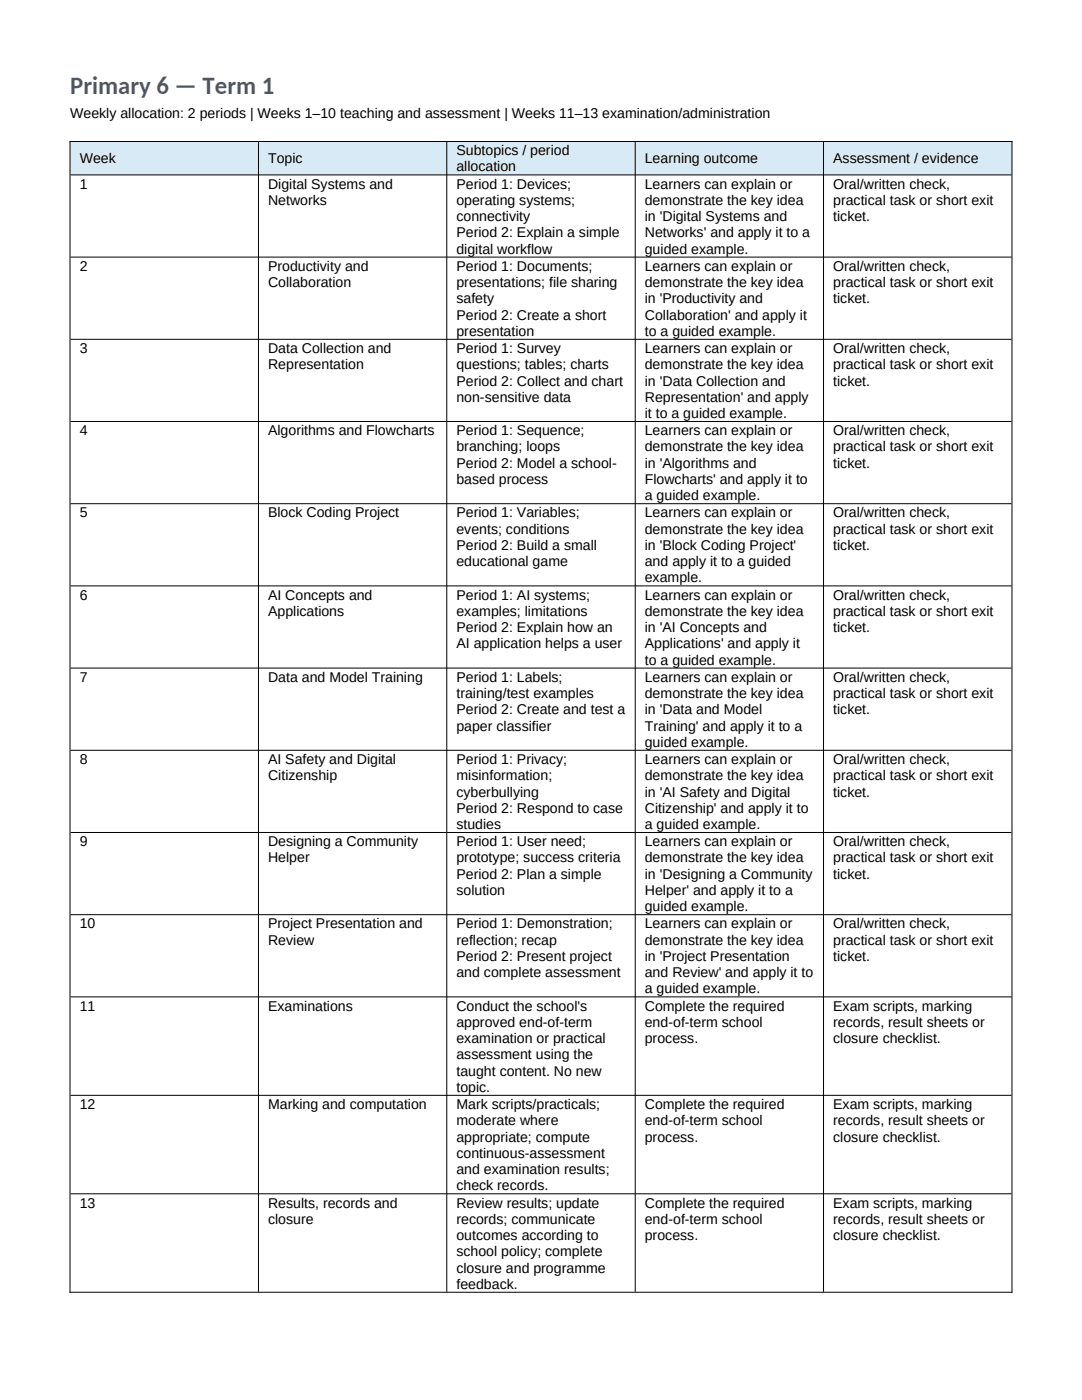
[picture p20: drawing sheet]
<svg xmlns="http://www.w3.org/2000/svg" width="216mm" height="279mm" viewBox="0 0 216 279" stroke-linecap="round" stroke-linejoin="round" font-family="sans-serif">
<defs><g id="words">
<text font-size="4.9" fill="#365f91" x="14" y="18.7">Primary 6 — Term 1</text>
<g font-size="2.8">
<text x="14" y="23.5">Weekly allocation: 2 periods | Weeks 1–10 teaching and assessment | Weeks 11–13 examination/administration</text>
<text x="15.9" y="32.6">Week</text>
<text x="53.5" y="32.6">Topic</text>
<text x="91.1" y="31">Subtopics / period</text>
<text x="91.1" y="34.2">allocation</text>
<text x="128.7" y="32.6">Learning outcome</text>
<text x="166.3" y="32.6">Assessment / evidence</text>
<text x="15.9" y="37.6">1</text>
<text x="53.5" y="37.6">Digital Systems and</text>
<text x="53.5" y="40.9">Networks</text>
<text x="91.1" y="37.6">Period 1: Devices;</text>
<text x="91.1" y="40.9">operating systems;</text>
<text x="128.7" y="37.6">Learners can explain or</text>
<text x="128.7" y="40.9">demonstrate the key idea</text>
<text x="166.3" y="37.6">Oral/written check,</text>
<text x="166.3" y="40.9">practical task or short exit</text>
<text x="91.1" y="44.1">connectivity</text>
<text x="91.1" y="47.4">Period 2: Explain a simple</text>
<text x="128.7" y="44.1">in 'Digital Systems and</text>
<text x="128.7" y="47.4">Networks' and apply it to a</text>
<text x="166.3" y="44.1">ticket.</text>
<text x="91.1" y="50.6">digital workflow</text>
<text x="128.7" y="50.6">guided example.</text>
<text x="15.9" y="54">2</text>
<text x="53.5" y="54">Productivity and</text>
<text x="53.5" y="57.3">Collaboration</text>
<text x="91.1" y="54">Period 1: Documents;</text>
<text x="91.1" y="57.3">presentations; file sharing</text>
<text x="128.7" y="54">Learners can explain or</text>
<text x="128.7" y="57.3">demonstrate the key idea</text>
<text x="166.3" y="54">Oral/written check,</text>
<text x="166.3" y="57.3">practical task or short exit</text>
<text x="91.1" y="60.5">safety</text>
<text x="91.1" y="63.8">Period 2: Create a short</text>
<text x="128.7" y="60.5">in 'Productivity and</text>
<text x="128.7" y="63.8">Collaboration' and apply it</text>
<text x="166.3" y="60.5">ticket.</text>
<text x="15.9" y="70.4">3</text>
<text x="53.5" y="70.4">Data Collection and</text>
<text x="91.1" y="67">presentation</text>
<text x="91.1" y="70.4">Period 1: Survey</text>
<text x="128.7" y="67">to a guided example.</text>
<text x="128.7" y="70.4">Learners can explain or</text>
<text x="166.3" y="70.4">Oral/written check,</text>
<text x="53.5" y="73.7">Representation</text>
<text x="91.1" y="73.7">questions; tables; charts</text>
<text x="91.1" y="76.9">Period 2: Collect and chart</text>
<text x="128.7" y="73.7">demonstrate the key idea</text>
<text x="128.7" y="76.9">in 'Data Collection and</text>
<text x="166.3" y="73.7">practical task or short exit</text>
<text x="166.3" y="76.9">ticket.</text>
<text x="91.1" y="80.2">non-sensitive data</text>
<text x="128.7" y="80.2">Representation' and apply</text>
<text x="128.7" y="83.4">it to a guided example.</text>
<text x="15.9" y="86.9">4</text>
<text x="53.5" y="86.9">Algorithms and Flowcharts</text>
<text x="91.1" y="86.9">Period 1: Sequence;</text>
<text x="128.7" y="86.9">Learners can explain or</text>
<text x="166.3" y="86.9">Oral/written check,</text>
<text x="91.1" y="90.1">branching; loops</text>
<text x="91.1" y="93.3">Period 2: Model a school-</text>
<text x="128.7" y="90.1">demonstrate the key idea</text>
<text x="128.7" y="93.3">in 'Algorithms and</text>
<text x="166.3" y="90.1">practical task or short exit</text>
<text x="166.3" y="93.3">ticket.</text>
<text x="91.1" y="96.6">based process</text>
<text x="128.7" y="96.6">Flowcharts' and apply it to</text>
<text x="128.7" y="99.8">a guided example.</text>
<text x="15.9" y="103.3">5</text>
<text x="53.5" y="103.3">Block Coding Project</text>
<text x="91.1" y="103.3">Period 1: Variables;</text>
<text x="91.1" y="106.5">events; conditions</text>
<text x="128.7" y="103.3">Learners can explain or</text>
<text x="128.7" y="106.5">demonstrate the key idea</text>
<text x="166.3" y="103.3">Oral/written check,</text>
<text x="166.3" y="106.5">practical task or short exit</text>
<text x="91.1" y="109.7">Period 2: Build a small</text>
<text x="91.1" y="113">educational game</text>
<text x="128.7" y="109.7">in 'Block Coding Project'</text>
<text x="128.7" y="113">and apply it to a guided</text>
<text x="166.3" y="109.7">ticket.</text>
<text x="15.9" y="119.7">6</text>
<text x="53.5" y="119.7">AI Concepts and</text>
<text x="91.1" y="119.7">Period 1: AI systems;</text>
<text x="128.7" y="116.2">example.</text>
<text x="128.7" y="119.7">Learners can explain or</text>
<text x="166.3" y="119.7">Oral/written check,</text>
<text x="53.5" y="122.9">Applications</text>
<text x="91.1" y="122.9">examples; limitations</text>
<text x="128.7" y="122.9">demonstrate the key idea</text>
<text x="166.3" y="122.9">practical task or short exit</text>
<text x="91.1" y="126.2">Period 2: Explain how an</text>
<text x="91.1" y="129.4">AI application helps a user</text>
<text x="128.7" y="126.2">in 'AI Concepts and</text>
<text x="128.7" y="129.4">Applications' and apply it</text>
<text x="166.3" y="126.2">ticket.</text>
<text x="15.9" y="136.1">7</text>
<text x="53.5" y="136.1">Data and Model Training</text>
<text x="91.1" y="136.1">Period 1: Labels;</text>
<text x="128.7" y="132.6">to a guided example.</text>
<text x="128.7" y="136.1">Learners can explain or</text>
<text x="166.3" y="136.1">Oral/written check,</text>
<text x="91.1" y="139.3">training/test examples</text>
<text x="91.1" y="142.6">Period 2: Create and test a</text>
<text x="128.7" y="139.3">demonstrate the key idea</text>
<text x="128.7" y="142.6">in 'Data and Model</text>
<text x="166.3" y="139.3">practical task or short exit</text>
<text x="166.3" y="142.6">ticket.</text>
<text x="91.1" y="145.8">paper classifier</text>
<text x="128.7" y="145.8">Training' and apply it to a</text>
<text x="128.7" y="149">guided example.</text>
<text x="15.9" y="152.5">8</text>
<text x="53.5" y="152.5">AI Safety and Digital</text>
<text x="53.5" y="155.7">Citizenship</text>
<text x="91.1" y="152.5">Period 1: Privacy;</text>
<text x="91.1" y="155.7">misinformation;</text>
<text x="128.7" y="152.5">Learners can explain or</text>
<text x="128.7" y="155.7">demonstrate the key idea</text>
<text x="166.3" y="152.5">Oral/written check,</text>
<text x="166.3" y="155.7">practical task or short exit</text>
<text x="91.1" y="159">cyberbullying</text>
<text x="128.7" y="159">in 'AI Safety and Digital</text>
<text x="166.3" y="159">ticket.</text>
<text x="91.1" y="162.2">Period 2: Respond to case</text>
<text x="91.1" y="165.5">studies</text>
<text x="128.7" y="162.2">Citizenship' and apply it to</text>
<text x="128.7" y="165.5">a guided example.</text>
<text x="15.9" y="168.9">9</text>
<text x="53.5" y="168.9">Designing a Community</text>
<text x="53.5" y="172.1">Helper</text>
<text x="91.1" y="168.9">Period 1: User need;</text>
<text x="91.1" y="172.1">prototype; success criteria</text>
<text x="128.7" y="168.9">Learners can explain or</text>
<text x="128.7" y="172.1">demonstrate the key idea</text>
<text x="166.3" y="168.9">Oral/written check,</text>
<text x="166.3" y="172.1">practical task or short exit</text>
<text x="91.1" y="175.4">Period 2: Plan a simple</text>
<text x="91.1" y="178.6">solution</text>
<text x="128.7" y="175.4">in 'Designing a Community</text>
<text x="128.7" y="178.6">Helper' and apply it to a</text>
<text x="166.3" y="175.4">ticket.</text>
<text x="15.9" y="185.3">10</text>
<text x="53.5" y="185.3">Project Presentation and</text>
<text x="91.1" y="185.3">Period 1: Demonstration;</text>
<text x="128.7" y="181.9">guided example.</text>
<text x="128.7" y="185.3">Learners can explain or</text>
<text x="166.3" y="185.3">Oral/written check,</text>
<text x="53.5" y="188.5">Review</text>
<text x="91.1" y="188.5">reflection; recap</text>
<text x="91.1" y="191.8">Period 2: Present project</text>
<text x="128.7" y="188.5">demonstrate the key idea</text>
<text x="128.7" y="191.8">in 'Project Presentation</text>
<text x="166.3" y="188.5">practical task or short exit</text>
<text x="166.3" y="191.8">ticket.</text>
<text x="91.1" y="195">and complete assessment</text>
<text x="128.7" y="195">and Review' and apply it to</text>
<text x="15.9" y="201.7">11</text>
<text x="53.5" y="201.7">Examinations</text>
<text x="91.1" y="201.7">Conduct the school's</text>
<text x="128.7" y="198.3">a guided example.</text>
<text x="128.7" y="201.7">Complete the required</text>
<text x="166.3" y="201.7">Exam scripts, marking</text>
<text x="91.1" y="204.9">approved end-of-term</text>
<text x="91.1" y="208.2">examination or practical</text>
<text x="128.7" y="204.9">end-of-term school</text>
<text x="128.7" y="208.2">process.</text>
<text x="166.3" y="204.9">records, result sheets or</text>
<text x="166.3" y="208.2">closure checklist.</text>
<text x="91.1" y="211.4">assessment using the</text>
<text x="91.1" y="214.7">taught content. No new</text>
<text x="15.9" y="221.3">12</text>
<text x="53.5" y="221.3">Marking and computation</text>
<text x="91.1" y="217.9">topic.</text>
<text x="91.1" y="221.3">Mark scripts/practicals;</text>
<text x="128.7" y="221.3">Complete the required</text>
<text x="166.3" y="221.3">Exam scripts, marking</text>
<text x="91.1" y="224.6">moderate where</text>
<text x="91.1" y="227.8">appropriate; compute</text>
<text x="128.7" y="224.6">end-of-term school</text>
<text x="128.7" y="227.8">process.</text>
<text x="166.3" y="224.6">records, result sheets or</text>
<text x="166.3" y="227.8">closure checklist.</text>
<text x="91.1" y="231.1">continuous-assessment</text>
<text x="91.1" y="234.3">and examination results;</text>
<text x="91.1" y="237.6">check records.</text>
<text x="15.9" y="241">13</text>
<text x="53.5" y="241">Results, records and</text>
<text x="53.5" y="244.2">closure</text>
<text x="91.1" y="241">Review results; update</text>
<text x="91.1" y="244.2">records; communicate</text>
<text x="128.7" y="241">Complete the required</text>
<text x="128.7" y="244.2">end-of-term school</text>
<text x="166.3" y="241">Exam scripts, marking</text>
<text x="166.3" y="244.2">records, result sheets or</text>
<text x="91.1" y="247.5">outcomes according to</text>
<text x="91.1" y="250.7">school policy; complete</text>
<text x="128.7" y="247.5">process.</text>
<text x="166.3" y="247.5">closure checklist.</text>
<text x="91.1" y="254">closure and programme</text>
<text x="91.1" y="257.2">feedback.</text>
</g>
</g></defs>
<g fill="#d9eaf7">
<path d="M14 28.2h37.6v6.6h-37.6z" fill-rule="evenodd"/>
<path d="M51.6 28.2h37.5v6.6h-37.5z" fill-rule="evenodd"/>
<path d="M89.1 28.2h37.6v6.6h-37.6z" fill-rule="evenodd"/>
<path d="M126.8 28.2h37.5v6.6h-37.5z" fill-rule="evenodd"/>
<path d="M164.3 28.2h37.6v6.6h-37.6z" fill-rule="evenodd"/>
<path d="M14 28.2h37.6v6.6h-37.6z" fill-rule="evenodd"/>
<path d="M51.6 28.2h37.5v6.6h-37.5z" fill-rule="evenodd"/>
<path d="M89.1 28.2h37.6v6.6h-37.6z" fill-rule="evenodd"/>
<path d="M126.8 28.2h37.5v6.6h-37.5z" fill-rule="evenodd"/>
<path d="M164.3 28.2h37.6v6.6h-37.6z" fill-rule="evenodd"/>
</g>
<g fill="none" stroke="#000" stroke-width=".2">
<path d="M13.9 28.2h188.1M14 28.2v229.8M14.1 34.9h187.7M51.6 28.3v229.5M89.1 28.3v229.5M126.8 28.3v229.5M164.3 28.3v229.5M201.9 28.2v229.8M14.1 51.3h187.7M14.1 67.7h187.7M14.1 84.1h187.7M14.1 100.5h187.7"/>
<path d="M14.1 116.9h187.7M14.1 133.3h187.7M14.1 149.7h187.7M14.1 166.1h187.7M14.1 182.5h187.7M14.1 198.9h187.7M14.1 218.6h187.7M14.1 238.2h187.7M13.9 257.9h188.1"/>
</g>
<use href="#words"/>
</svg>
